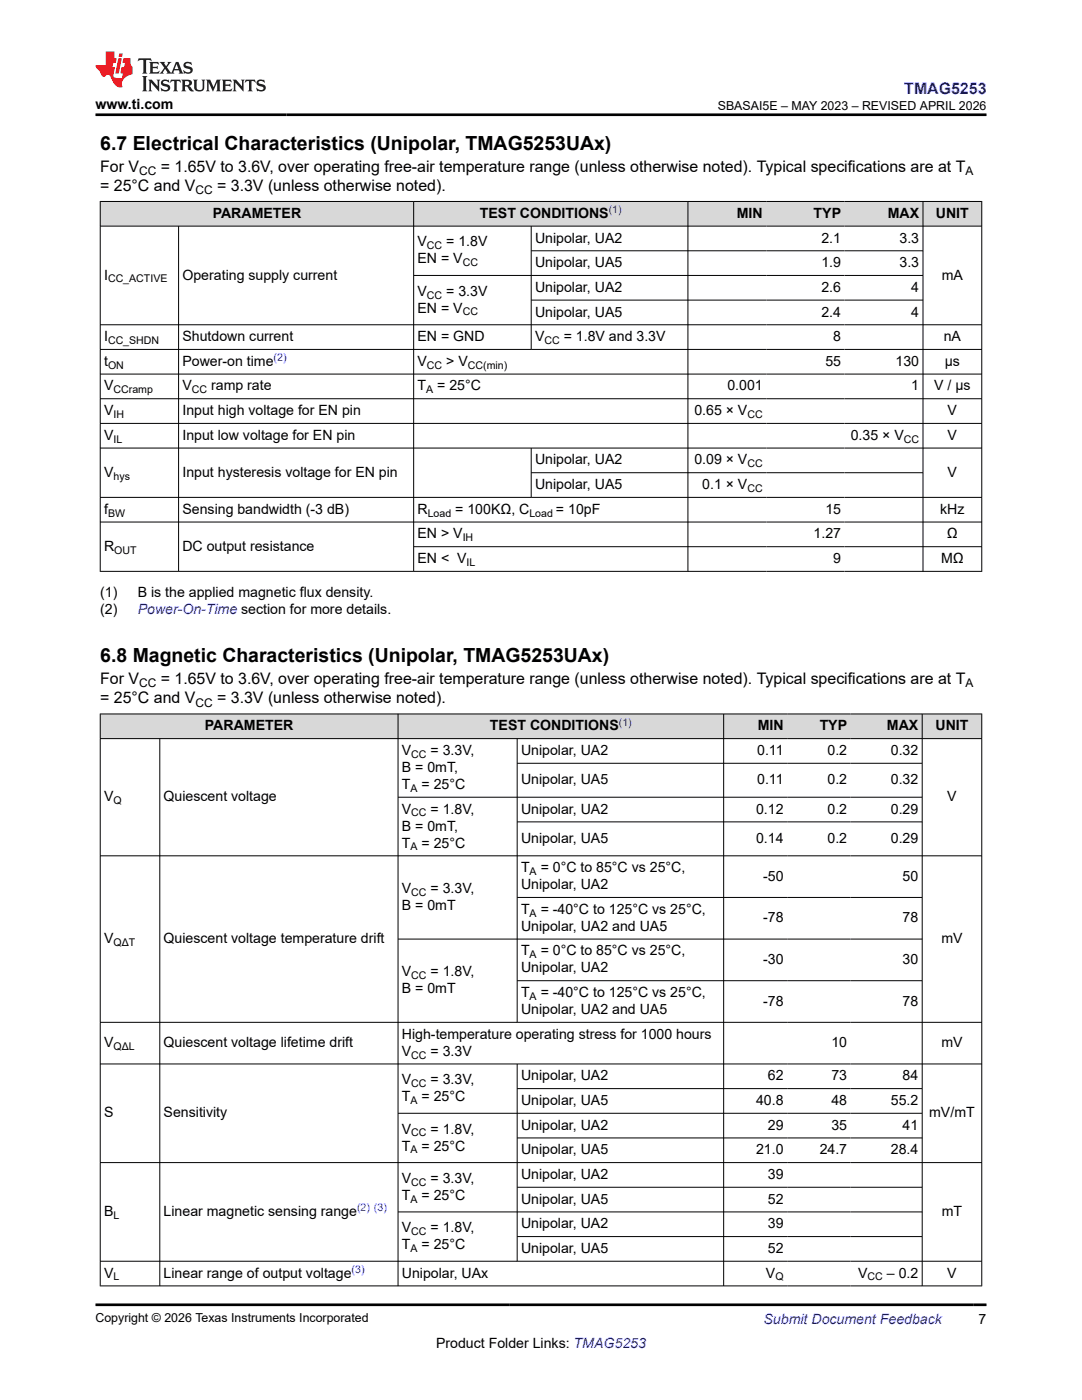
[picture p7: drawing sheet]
<svg xmlns="http://www.w3.org/2000/svg" width="216mm" height="279mm" viewBox="0 0 216 279" stroke-linecap="round" stroke-linejoin="round" font-family="sans-serif">
<defs><g id="words">
<g font-size="3.9">
<text x="20" y="29.9">6.7 Electrical Characteristics (Unipolar, TMAG5253UAx)</text>
<text x="20" y="132.2">6.8 Magnetic Characteristics (Unipolar, TMAG5253UAx)</text>
</g>
<text font-size="3.2" fill="#00f" x="180.4" y="18.7">TMAG5253</text>
<g font-size="3.2">
<text x="20" y="34.3">For V</text>
<text x="32.1" y="34.3">= 1.65V to 3.6V, over operating free-air temperature range (unless otherwise noted). Typical specifications are at T</text>
<text x="20" y="38.1">= 25°C and V</text>
<text x="43.3" y="38.1">= 3.3V (unless otherwise noted).</text>
<text x="20" y="136.6">For V</text>
<text x="32.1" y="136.6">= 1.65V to 3.6V, over operating free-air temperature range (unless otherwise noted). Typical specifications are at T</text>
<text x="20" y="140.4">= 25°C and V</text>
<text x="43.3" y="140.4">= 3.3V (unless otherwise noted).</text>
</g>
<g font-size="2.8">
<text x="19" y="21.8">www.ti.com</text>
<text x="42.4" y="43.5">PARAMETER</text>
<text x="95.8" y="43.5">TEST CONDITIONS</text>
<text x="147" y="43.5">MIN</text>
<text x="162.3" y="43.5">TYP</text>
<text x="177.1" y="43.5">MAX</text>
<text x="186.7" y="43.5">UNIT</text>
<text x="83.3" y="49.2">V</text>
<text x="83.3" y="52.6">EN = V</text>
<text x="89" y="49.2">= 1.8V</text>
<text x="106.8" y="48.4">Unipolar, UA2</text>
<text x="106.8" y="53.3">Unipolar, UA5</text>
<text x="163.9" y="48.4">2.1</text>
<text x="163.9" y="53.3">1.9</text>
<text x="179.5" y="48.4">3.3</text>
<text x="179.5" y="53.3">3.3</text>
<text x="20.8" y="55.8">I</text>
<text x="36.4" y="55.8">Operating supply current</text>
<text x="83.3" y="59">V</text>
<text x="89" y="59">= 3.3V</text>
<text x="106.8" y="58.2">Unipolar, UA2</text>
<text x="163.9" y="58.2">2.6</text>
<text x="181.8" y="58.2">4</text>
<text x="187.9" y="55.8">mA</text>
<text x="83.3" y="62.4">EN = V</text>
<text x="106.8" y="63.2">Unipolar, UA5</text>
<text x="163.9" y="63.2">2.4</text>
<text x="181.8" y="63.2">4</text>
<text x="20.8" y="68.1">I</text>
<text x="36.4" y="68.1">Shutdown current</text>
<text x="83.3" y="68.1">EN = GND</text>
<text x="106.8" y="68.1">V</text>
<text x="112.5" y="68.1">= 1.8V and 3.3V</text>
<text x="166.3" y="68.1">8</text>
<text x="188.3" y="68.1">nA</text>
<text x="20.8" y="73">t</text>
<text x="20.8" y="77.9">V</text>
<text x="36.4" y="73">Power-on time</text>
<text x="36.4" y="77.9">V</text>
<text x="42.1" y="77.9">ramp rate</text>
<text x="83.3" y="73">V</text>
<text x="83.3" y="77.9">T</text>
<text x="87.2" y="77.9">= 25°C</text>
<text x="89" y="73">&gt; V</text>
<text x="145.1" y="77.9">0.001</text>
<text x="164.7" y="73">55</text>
<text x="178.7" y="73">130</text>
<text x="181.8" y="77.9">1</text>
<text x="186.4" y="77.9">V / µs</text>
<text x="188.5" y="73">µs</text>
<text x="20.8" y="82.9">V</text>
<text x="36.4" y="82.9">Input high voltage for EN pin</text>
<text x="138.5" y="82.9">0.65 × V</text>
<text x="189.1" y="82.9">V</text>
<text x="20.8" y="87.8">V</text>
<text x="36.4" y="87.8">Input low voltage for EN pin</text>
<text x="169.8" y="87.8">0.35 × V</text>
<text x="189.1" y="87.8">V</text>
<text x="20.8" y="95.2">V</text>
<text x="36.4" y="95.2">Input hysteresis voltage for EN pin</text>
<text x="106.8" y="92.7">Unipolar, UA2</text>
<text x="138.5" y="92.7">0.09 × V</text>
<text x="189.1" y="95.2">V</text>
<text x="106.8" y="97.6">Unipolar, UA5</text>
<text x="140.1" y="97.6">0.1 × V</text>
<text x="20.8" y="102.5">f</text>
<text x="36.4" y="102.5">Sensing bandwidth (-3 dB)</text>
<text x="83.3" y="102.5">R</text>
<text x="83.3" y="107.5">EN &gt; V</text>
<text x="90.8" y="102.5">= 100KΩ, C</text>
<text x="110.9" y="102.5">= 10pF</text>
<text x="162.3" y="107.5">1.27</text>
<text x="164.7" y="102.5">15</text>
<text x="187.6" y="102.5">kHz</text>
<text x="189" y="107.5">Ω</text>
<text x="20.8" y="109.9">R</text>
<text x="36.4" y="109.9">DC output resistance</text>
<text x="83.3" y="112.4">EN &lt; V</text>
<text x="166.3" y="112.4">9</text>
<text x="187.8" y="112.4">MΩ</text>
<text x="20" y="119.2">(1)</text>
<text x="27.5" y="119.2">B is the applied magnetic flux density.</text>
<text x="20" y="122.6">(2)</text>
<text x="40.9" y="145.8">PARAMETER</text>
<text x="97.8" y="145.8">TEST CONDITIONS</text>
<text x="151.2" y="145.8">MIN</text>
<text x="163.6" y="145.8">TYP</text>
<text x="177" y="145.8">MAX</text>
<text x="186.7" y="145.8">UNIT</text>
<text x="80.2" y="150.7">V</text>
<text x="80.2" y="154.1">B = 0mT,</text>
<text x="85.9" y="150.7">= 3.3V,</text>
<text x="104" y="150.7">Unipolar, UA2</text>
<text x="151.1" y="150.7">0.11</text>
<text x="165.1" y="150.7">0.2</text>
<text x="177.8" y="150.7">0.32</text>
<text x="20.8" y="159.9">V</text>
<text x="32.7" y="159.9">Quiescent voltage</text>
<text x="80.2" y="157.5">T</text>
<text x="84.1" y="157.5">= 25°C</text>
<text x="104" y="156.5">Unipolar, UA5</text>
<text x="151.1" y="156.5">0.11</text>
<text x="165.1" y="156.5">0.2</text>
<text x="177.8" y="156.5">0.32</text>
<text x="189" y="159.9">V</text>
<text x="80.2" y="162.4">V</text>
<text x="80.2" y="165.8">B = 0mT,</text>
<text x="85.9" y="162.4">= 1.8V,</text>
<text x="104" y="162.4">Unipolar, UA2</text>
<text x="150.9" y="162.4">0.12</text>
<text x="165.1" y="162.4">0.2</text>
<text x="177.8" y="162.4">0.29</text>
<text x="80.2" y="169.1">T</text>
<text x="84.1" y="169.1">= 25°C</text>
<text x="104" y="168.2">Unipolar, UA5</text>
<text x="150.9" y="168.2">0.14</text>
<text x="165.1" y="168.2">0.2</text>
<text x="177.8" y="168.2">0.29</text>
<text x="80.2" y="178.2">V</text>
<text x="85.9" y="178.2">= 3.3V,</text>
<text x="104" y="174.1">T</text>
<text x="104" y="177.5">Unipolar, UA2</text>
<text x="107.9" y="174.1">= 0°C to 85°C vs 25°C,</text>
<text x="152.3" y="175.8">-50</text>
<text x="180.1" y="175.8">50</text>
<text x="80.2" y="181.6">B = 0mT</text>
<text x="104" y="182.4">T</text>
<text x="104" y="185.8">Unipolar, UA2 and UA5</text>
<text x="107.9" y="182.4">= -40°C to 125°C vs 25°C,</text>
<text x="152.3" y="184.1">-78</text>
<text x="180.1" y="184.1">78</text>
<text x="20.8" y="188.2">V</text>
<text x="32.7" y="188.2">Quiescent voltage temperature drift</text>
<text x="104" y="190.7">T</text>
<text x="107.9" y="190.7">= 0°C to 85°C vs 25°C,</text>
<text x="187.8" y="188.2">mV</text>
<text x="80.2" y="194.8">V</text>
<text x="85.9" y="194.8">= 1.8V,</text>
<text x="104" y="194.1">Unipolar, UA2</text>
<text x="152.3" y="192.4">-30</text>
<text x="180.1" y="192.4">30</text>
<text x="80.2" y="198.2">B = 0mT</text>
<text x="104" y="199">T</text>
<text x="104" y="202.4">Unipolar, UA2 and UA5</text>
<text x="107.9" y="199">= -40°C to 125°C vs 25°C,</text>
<text x="152.3" y="200.7">-78</text>
<text x="180.1" y="200.7">78</text>
<text x="20.8" y="209">V</text>
<text x="32.7" y="209">Quiescent voltage lifetime drift</text>
<text x="80.2" y="207.3">High-temperature operating stress for 1000 hours</text>
<text x="165.9" y="209">10</text>
<text x="187.8" y="209">mV</text>
<text x="80.2" y="210.7">V</text>
<text x="85.9" y="210.7">= 3.3V</text>
<text x="104" y="215.6">Unipolar, UA2</text>
<text x="153.2" y="215.6">62</text>
<text x="165.9" y="215.6">73</text>
<text x="180.1" y="215.6">84</text>
<text x="80.2" y="216.4">V</text>
<text x="80.2" y="219.8">T</text>
<text x="84.1" y="219.8">= 25°C</text>
<text x="85.9" y="216.4">= 3.3V,</text>
<text x="104" y="220.5">Unipolar, UA5</text>
<text x="150.9" y="220.5">40.8</text>
<text x="165.9" y="220.5">48</text>
<text x="177.8" y="220.5">55.2</text>
<text x="20.8" y="223">S</text>
<text x="32.7" y="223">Sensitivity</text>
<text x="80.2" y="226.2">V</text>
<text x="85.9" y="226.2">= 1.8V,</text>
<text x="104" y="225.5">Unipolar, UA2</text>
<text x="153.2" y="225.5">29</text>
<text x="165.9" y="225.5">35</text>
<text x="180.1" y="225.5">41</text>
<text x="185.4" y="223">mV/mT</text>
<text x="80.2" y="229.6">T</text>
<text x="84.1" y="229.6">= 25°C</text>
<text x="104" y="230.4">Unipolar, UA5</text>
<text x="150.9" y="230.4">21.0</text>
<text x="163.6" y="230.4">24.7</text>
<text x="177.8" y="230.4">28.4</text>
<text x="80.2" y="236.1">V</text>
<text x="80.2" y="239.4">T</text>
<text x="84.1" y="239.4">= 25°C</text>
<text x="85.9" y="236.1">= 3.3V,</text>
<text x="104" y="235.3">Unipolar, UA2</text>
<text x="153.2" y="235.3">39</text>
<text x="20.8" y="242.7">B</text>
<text x="32.7" y="242.7">Linear magnetic sensing range</text>
<text x="80.2" y="245.9">V</text>
<text x="85.9" y="245.9">= 1.8V,</text>
<text x="104" y="240.2">Unipolar, UA5</text>
<text x="104" y="245.1">Unipolar, UA2</text>
<text x="153.2" y="240.2">52</text>
<text x="153.2" y="245.1">39</text>
<text x="187.9" y="242.7">mT</text>
<text x="80.2" y="249.3">T</text>
<text x="84.1" y="249.3">= 25°C</text>
<text x="104" y="250.1">Unipolar, UA5</text>
<text x="153.2" y="250.1">52</text>
<text x="20.8" y="255">V</text>
<text x="32.7" y="255">Linear range of output voltage</text>
<text x="80.2" y="255">Unipolar, UAx</text>
<text x="152.8" y="255">V</text>
<text x="171.2" y="255">V</text>
<text x="177" y="255">– 0.2</text>
<text x="189" y="255">V</text>
<text x="87" y="269">Product Folder Links: TMAG5253</text>
<text x="195.3" y="264.2">7</text>
</g>
<g font-size="2.8" fill="#00f">
<text x="27.5" y="122.6">Power-On-Time section for more details.</text>
<text x="152.4" y="264.2">Submit Document Feedback</text>
</g>
<g font-size="2.5">
<text x="143.2" y="21.9">SBASAI5E – MAY 2023 – REVISED APRIL 2026</text>
<text x="19" y="263.9">Copyright © 2026 Texas Instruments Incorporated</text>
</g>
<g font-size="2.4">
<text x="27.8" y="34.9">CC</text>
<text x="192.7" y="34.9">A</text>
<text x="39" y="38.7">CC</text>
<text x="27.8" y="137.2">CC</text>
<text x="192.7" y="137.2">A</text>
<text x="39" y="141">CC</text>
</g>
<g font-size="2.1" fill="#00f">
<text x="121.5" y="42.5">(1)</text>
<text x="54.6" y="72.1">(2)</text>
<text x="123.5" y="144.8">(1)</text>
<text x="71.2" y="241.7">(2) (3)</text>
<text x="70.2" y="254">(3)</text>
</g>
<g font-size="2.1">
<text x="85.2" y="49.7">CC</text>
<text x="92.3" y="53.1">CC</text>
<text x="21.6" y="56.3">CC_ACTIVE</text>
<text x="85.2" y="59.6">CC</text>
<text x="92.3" y="63">CC</text>
<text x="21.6" y="68.7">CC_SHDN</text>
<text x="108.6" y="68.7">CC</text>
<text x="21.6" y="73.6">ON</text>
<text x="85.2" y="73.6">CC</text>
<text x="93.3" y="73.6">CC(min)</text>
<text x="22.6" y="78.5">CCramp</text>
<text x="22.6" y="83.4">IH</text>
<text x="38.3" y="78.5">CC</text>
<text x="85" y="78.5">A</text>
<text x="149.1" y="83.4">CC</text>
<text x="22.6" y="88.3">IL</text>
<text x="180.3" y="88.3">CC</text>
<text x="22.6" y="95.7">hys</text>
<text x="149.1" y="93.3">CC</text>
<text x="149.1" y="98.2">CC</text>
<text x="21.6" y="103.1">BW</text>
<text x="85.3" y="103.1">Load</text>
<text x="105.6" y="103.1">Load</text>
<text x="22.8" y="110.5">OUT</text>
<text x="92.3" y="108">IH</text>
<text x="93.1" y="112.9">IL</text>
<text x="82.1" y="151.2">CC</text>
<text x="22.6" y="160.5">Q</text>
<text x="81.9" y="158">A</text>
<text x="82.1" y="162.9">CC</text>
<text x="81.9" y="169.7">A</text>
<text x="82.1" y="178.8">CC</text>
<text x="105.7" y="174.6">A</text>
<text x="105.7" y="182.9">A</text>
<text x="22.6" y="188.8">QΔT</text>
<text x="105.7" y="191.3">A</text>
<text x="82.1" y="195.4">CC</text>
<text x="105.7" y="199.6">A</text>
<text x="22.6" y="209.6">QΔL</text>
<text x="82.1" y="211.3">CC</text>
<text x="81.9" y="220.3">A</text>
<text x="82.1" y="216.9">CC</text>
<text x="82.1" y="226.8">CC</text>
<text x="81.9" y="230.2">A</text>
<text x="82.1" y="236.6">CC</text>
<text x="22.6" y="243.2">L</text>
<text x="81.9" y="240">A</text>
<text x="81.9" y="249.9">A</text>
<text x="82.1" y="246.5">CC</text>
<text x="22.6" y="255.5">L</text>
<text x="154.7" y="255.5">Q</text>
<text x="173.1" y="255.5">CC</text>
</g>
</g></defs>
<g fill="#d8d8d8">
<path d="M20 40.2h175.9v4.9h-175.9z" fill-rule="evenodd"/>
<path d="M20.1 40.3h62.4v4.8h-62.4z" fill-rule="evenodd"/>
<path d="M82.6 40.3h54.6v4.8h-54.6z" fill-rule="evenodd"/>
<path d="M137.3 40.3h15.6v4.8h-15.6z" fill-rule="evenodd"/>
<path d="M152.9 40.3h15.6v4.8h-15.6z" fill-rule="evenodd"/>
<path d="M168.5 40.3h15.6v4.8h-15.6z" fill-rule="evenodd"/>
<path d="M184.2 40.3h11.6v4.8h-11.6z" fill-rule="evenodd"/>
</g>
<g fill="none" stroke="#000" stroke-width=".2">
<path d="M19.9 40.2h176.1M19.9 45.1h176.1M20 40.1v74M35.6 45.1v69M82.5 40.1v74M82.5 55h101.7M106 45.1v24.7M106 50.1h78.2M106 59.9h78.2M137.3 40.1v74M184.2 40.1v74M195.9 40.1v74"/>
<path d="M19.9 64.8h176.1M19.9 69.7h176.1M19.9 74.7h176.1M19.9 79.6h176.1M19.9 84.5h176.1M19.9 89.4h176.1M19.9 99.3h176.1M106 89.4v9.9M106 94.3h78.2M19.9 104.2h176.1M19.9 114h176.1M82.5 109.1h113.5"/>
</g>
<g fill="#d8d8d8">
<path d="M20 142.5h175.9v4.9h-175.9z" fill-rule="evenodd"/>
<path d="M20.1 142.5h59.3v4.8h-59.3z" fill-rule="evenodd"/>
<path d="M79.5 142.5h64.8v4.8h-64.8z" fill-rule="evenodd"/>
<path d="M144.5 142.5h12.6v4.8h-12.6z" fill-rule="evenodd"/>
<path d="M157.1 142.5h12.7v4.8h-12.7z" fill-rule="evenodd"/>
<path d="M169.8 142.5h14.2v4.8h-14.2z" fill-rule="evenodd"/>
<path d="M184.1 142.5h11.7v4.8h-11.7z" fill-rule="evenodd"/>
</g>
<g fill="none" stroke="#000" stroke-width=".2">
<path d="M19.9 142.5h176.1M19.9 147.4h176.1M20 142.4v114.3M31.9 147.4v109.3M79.4 142.4v114.3M103.2 147.4v56.7M103.2 152.3h80.9M144.4 142.4v114.3M184 142.4v114.3M184.1 159.1h-104.7M195.9 142.4v114.3M19.9 170.8h176.1"/>
<path d="M103.2 164h80.9M103.2 179.1h80.9M79.4 187.4h104.7M103.2 195.7h80.9M19.9 204h176.1M19.9 212.3h176.1M103.2 212.3v39.5M103.2 217.3h80.9M19.9 232h176.1M79.4 222.2h104.7M103.2 227.1h80.9M103.2 236.9h80.9"/>
<path d="M19.9 251.7h176.1M19.9 256.6h176.1M103.2 246.8h80.9M184.1 241.9h-104.7"/>
</g>
<path d="M27.7 11.6l-.2 .6 .5-.2h.6v.1v2.2l-.2 .4h1l-.2-.4v-2.2v-.1h.5l.5 .2-.1-.6zM29.8 12.4l.2 .3v1.6l-.2 .4h1.9l.1-.6a1.08 1.08 0 0 1-1.3 .2v-.7h.6l.4 .2v-.7l-.4 .2h-.6v-.5l.2-.2a1 1 0 0 1 1 .3l-.1-.5zM31.8 12.4l1 1.1-1 1.2h.9l-.2-.2 .4-.8 .5 .8-.2 .2h1.6l-.2-.2 .1-.5h1l.1 .5-.1 .2h.9l-.2-.4-.8-1.9h-.5l-1 2.1-.8-1.1 .9-1h-.8l.2 .2-.5 .6-.3-.6 .1-.2zM35.2 12.8l.4 1h-.8zM36.8 12.5a.65 .65 0 0 0-.2 .7 .65 .65 0 0 0 .6 .5l.7 .1 .1 .3a.79 .79 0 0 1-.7 .4 .79 .79 0 0 1-.7-.5l.1 .7 .2-.1a.93 .93 0 0 0 1.1 0 .93 .93 0 0 0 .4-.9 1.46 1.46 0 0 0-1.2-.6l-.1-.3a1.09 1.09 0 0 1 1.2 .2l-.2-.6-.1 .1-.6-.2zM28.4 15.2l.2 .4v2.2l-.2 .4h1l-.2-.4v-2.2l.2-.4zM29.6 15.9l.2 .4v1.5l-.2 .4h.8l-.3-.4v-1.3l1.7 1.8v-2l.2-.4h-.8l.2 .2 .1 1.1-1.2-1.3zM32.3 16a.65 .65 0 0 0-.2 .8 .65 .65 0 0 0 .7 .4l.6 .2 .1 .2a.79 .79 0 0 1-.7 .4 .79 .79 0 0 1-.7-.5l.1 .7 .2-.1a.93 .93 0 0 0 1.1 .1 .93 .93 0 0 0 .4-1 1.46 1.46 0 0 0-1.2-.5l-.1-.4a1.09 1.09 0 0 1 1.2 .2l-.2-.6-.1 .1-.6-.1zM34.1 15.9l-.1 .6a.63 .63 0 0 1 .7-.3l.1 1.6-.3 .4h1l-.2-.4v-1.6a.66 .66 0 0 1 .8 .3l-.1-.6zM36.2 15.9l.2 .4v1.5l-.2 .4h.9l-.2-.2v-.7h.5l.1 .2a.79 .79 0 0 0 1.2 .6l-1-.9a.61 .61 0 0 0 .6-.6 .61 .61 0 0 0-.5-.7zM36.9 16.2h.2a.47 .47 0 0 1 .5 .1 .47 .47 0 0 1 .1 .5l-.2 .1-.6 .1zM38.5 15.9l.2 .2a2.27 2.27 0 0 0 .4 2 1.04 1.04 0 0 0 1.7-.7v-1.3l.2-.2h-.8l.2 .4v1.1a.6 .6 0 0 1-.6 .6 .6 .6 0 0 1-.6-.6v-1.1l.3-.4zM41.1 15.9l.2 .4v1.5l-.2 .4h.7l-.2-.4v-1.4l.9 1.9 .8-1.9v1.4l-.2 .4h1l-.3-.4v-1.5l.3-.4h-.8l-.7 1.5-.7-1.5zM44.3 15.9l.2 .4v1.5l-.2 .4h1.9l.1-.6a1.09 1.09 0 0 1-1.3 .2v-.7h.6l.4 .2v-.6l-.4 .2h-.6v-.6l.2-.1a1.01 1.01 0 0 1 1 .3l-.1-.6zM46.4 15.9l.3 .4v1.5l-.3 .4h.8l-.2-.4v-1.3l1.6 1.8v-2l.2-.4h-.7l.2 .2v1.1l-1.2-1.3zM49 15.9l-.1 .6a.63 .63 0 0 1 .8-.3v1.6l-.3 .4h1l-.2-.4v-1.6a.66 .66 0 0 1 .8 .3l-.1-.6zM51.4 16a.65 .65 0 0 0-.2 .8 .65 .65 0 0 0 .6 .4l.6 .2 .2 .2a.79 .79 0 0 1-.8 .4 .79 .79 0 0 1-.6-.5l.1 .7 .2-.1a.93 .93 0 0 0 1 .1 .93 .93 0 0 0 .5-1 1.46 1.46 0 0 0-1.3-.5l-.1-.4a1.09 1.09 0 0 1 1.3 .2l-.2-.6-.2 .1-.5-.1z" fill="#231f20"/>
<path d="M21.1 10.3v2.7h-2.1l.1 .4 .9 1a.95 .95 0 0 0 .9 .9 .59 .59 0 0 1 .6-.4 .59 .59 0 0 1 .5 .3l.4 .8a1.59 1.59 0 0 0 2.1 1.4 1.61 1.61 0 0 1 1-2.3l1-.3-.1-1.5a1.59 1.59 0 0 1-.4-1.7h-1.4l-.2 .9h.5l-.1 .9h-.5l-.2 .9v.3l.4 .1-.2 .9h-.6a.73 .73 0 0 1-1.1-.7l.3-1.5h-.5l.2-.9h.5l.2-.9h-.5v-1.3zM23.6 11.6l-.6 3.1h.7l.6-3.1zM23.8 10.7l-.1 .6h.7l.1-.6z" fill="#ed1c24"/>
<path d="M19 22.9h177.8M19 260.4h177.8" fill="none" stroke="#000" stroke-width=".53"/>
<use href="#words"/>
</svg>
